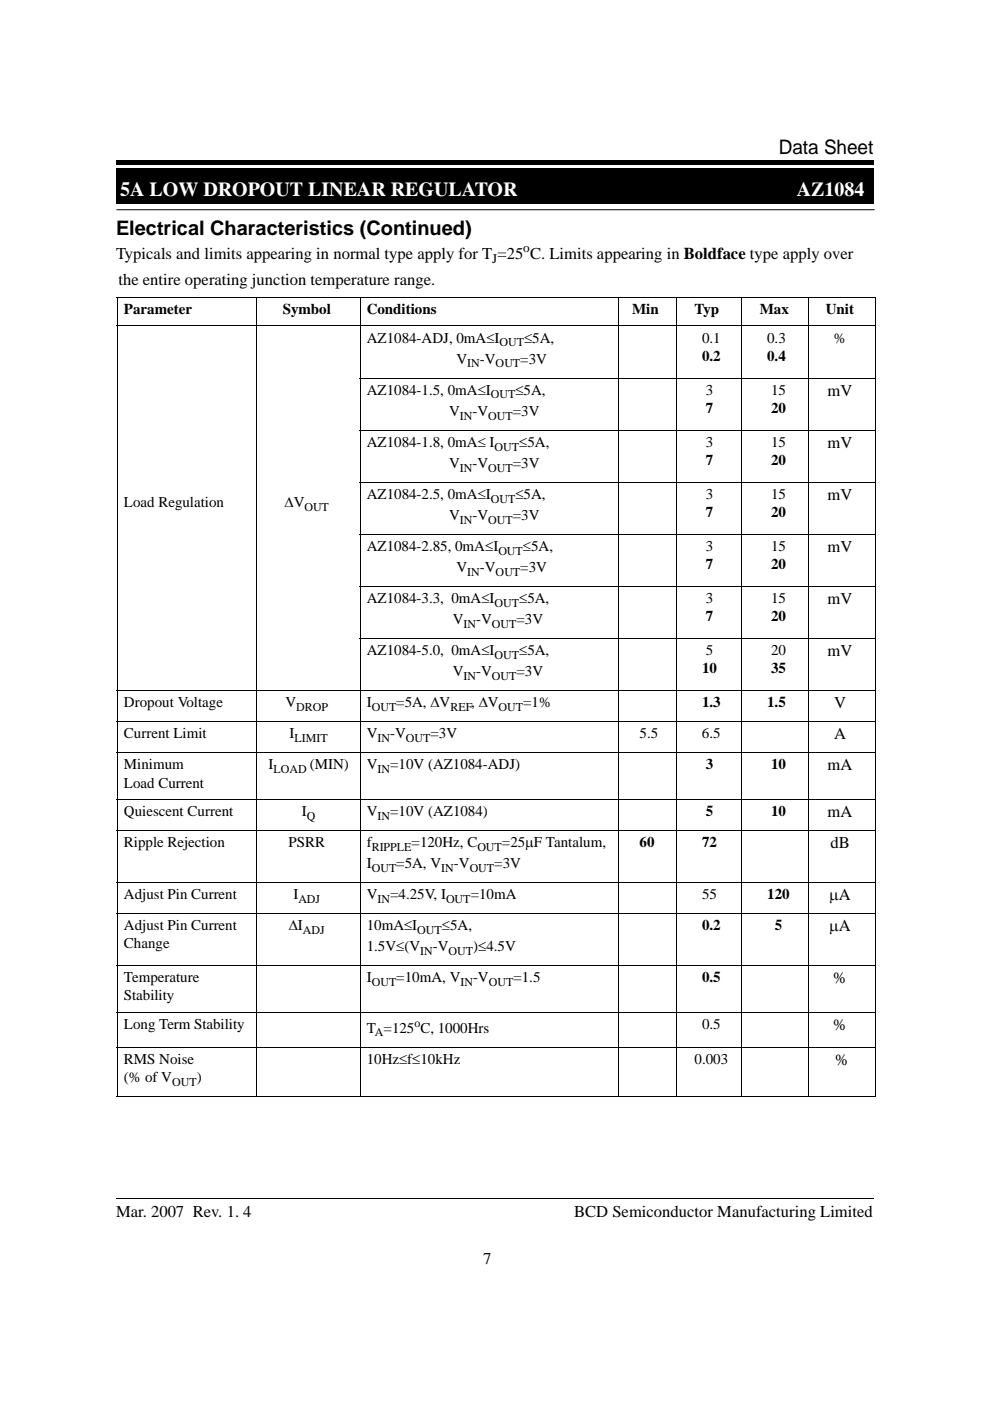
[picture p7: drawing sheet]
<svg xmlns="http://www.w3.org/2000/svg" width="210mm" height="297mm" viewBox="0 0 210 297" stroke-linecap="round" stroke-linejoin="round" font-family="sans-serif">
<defs><g id="words">
<g font-size="4.2">
<text x="165.1" y="32.6">Data Sheet</text>
<text x="24.6" y="49.7">Electrical Characteristics (Continued)</text>
</g>
<g font-size="4.2" fill="#fff">
<text x="25.5" y="41.6">5A LOW DROPOUT LINEAR REGULATOR</text>
<text x="169" y="41.6">AZ1084</text>
</g>
<g font-size="3.5">
<text x="24.6" y="54.9">Typicals and limits appearing in normal type apply for T =25 C. Limits appearing in Boldface type apply over</text>
<text x="25.1" y="60.4">the entire operating junction temperature range.</text>
<text x="175.5" y="83.9">mV</text>
<text x="175.5" y="95">mV</text>
<text x="175.5" y="106">mV</text>
<text x="175.5" y="117.1">mV</text>
<text x="175.5" y="128.1">mV</text>
<text x="175.5" y="139.1">mV</text>
<text x="176.8" y="150.2">V</text>
<text x="176.8" y="156.8">A</text>
<text x="175.5" y="163.3">mA</text>
<text x="175.5" y="173.2">mA</text>
<text x="176.1" y="179.8">dB</text>
<text x="175.8" y="190.8">µA</text>
<text x="175.8" y="197.4">µA</text>
<text x="176.7" y="208.4">%</text>
<text x="176.7" y="218.3">%</text>
<text x="177.1" y="225.8">%</text>
<text x="24.6" y="258">Mar. 2007 Rev. 1. 4</text>
<text x="121.7" y="258">BCD Semiconductor Manufacturing Limited</text>
<text x="102.4" y="268.1">7</text>
</g>
<g font-size="3.2">
<text x="26.3" y="66.6">Parameter</text>
<text x="59.9" y="66.6">Symbol</text>
<text x="77.8" y="66.6">Conditions</text>
<text x="134" y="66.6">Min</text>
<text x="147.3" y="66.6">Typ</text>
<text x="161.1" y="66.6">Max</text>
<text x="175.1" y="66.6">Unit</text>
<text x="77.8" y="72.6">AZ1084-ADJ, 0mA≤I</text>
<text x="96.8" y="77.1">V</text>
<text x="101.7" y="77.1">-V</text>
<text x="110.3" y="77.1">=3V</text>
<text x="111.1" y="72.6">≤5A,</text>
<text x="148.8" y="72.6">0.1</text>
<text x="148.8" y="76.5">0.2</text>
<text x="162.7" y="72.6">0.3</text>
<text x="162.7" y="76.5">0.4</text>
<text x="176.8" y="72.6">%</text>
<text x="77.8" y="83.7">AZ1084-1.5, 0mA≤I</text>
<text x="109.3" y="83.7">≤5A,</text>
<text x="149.6" y="83.7">3</text>
<text x="163.5" y="83.7">15</text>
<text x="95.2" y="88.1">V</text>
<text x="100.2" y="88.1">-V</text>
<text x="108.7" y="88.1">=3V</text>
<text x="149.6" y="87.6">7</text>
<text x="163.5" y="87.6">20</text>
<text x="77.8" y="94.7">AZ1084-1.8, 0mA≤ I</text>
<text x="110.1" y="94.7">≤5A,</text>
<text x="149.6" y="94.7">3</text>
<text x="163.5" y="94.7">15</text>
<text x="95.2" y="99.2">V</text>
<text x="100.2" y="99.2">-V</text>
<text x="108.7" y="99.2">=3V</text>
<text x="149.6" y="98.6">7</text>
<text x="163.5" y="98.6">20</text>
<text x="26.3" y="107.6">Load Regulation</text>
<text x="60.3" y="107.6">∆V</text>
<text x="77.8" y="105.8">AZ1084-2.5, 0mA≤I</text>
<text x="109.3" y="105.8">≤5A,</text>
<text x="149.6" y="105.8">3</text>
<text x="163.5" y="105.8">15</text>
<text x="95.2" y="110.2">V</text>
<text x="100.2" y="110.2">-V</text>
<text x="108.7" y="110.2">=3V</text>
<text x="149.6" y="109.6">7</text>
<text x="163.5" y="109.6">20</text>
<text x="77.8" y="116.8">AZ1084-2.85, 0mA≤I</text>
<text x="110.9" y="116.8">≤5A,</text>
<text x="149.6" y="116.8">3</text>
<text x="163.5" y="116.8">15</text>
<text x="96.8" y="121.3">V</text>
<text x="101.7" y="121.3">-V</text>
<text x="110.3" y="121.3">=3V</text>
<text x="149.6" y="120.7">7</text>
<text x="163.5" y="120.7">20</text>
<text x="77.8" y="127.8">AZ1084-3.3, 0mA≤I</text>
<text x="110.1" y="127.8">≤5A,</text>
<text x="149.6" y="127.8">3</text>
<text x="149.6" y="131.7">7</text>
<text x="163.5" y="127.8">15</text>
<text x="163.5" y="131.7">20</text>
<text x="96" y="132.3">V</text>
<text x="101" y="132.3">-V</text>
<text x="109.5" y="132.3">=3V</text>
<text x="77.8" y="138.9">AZ1084-5.0, 0mA≤I</text>
<text x="96" y="143.4">V</text>
<text x="101" y="143.4">-V</text>
<text x="109.5" y="143.4">=3V</text>
<text x="110.1" y="138.9">≤5A,</text>
<text x="148.8" y="142.8">10</text>
<text x="149.6" y="138.9">5</text>
<text x="163.5" y="138.9">20</text>
<text x="163.5" y="142.8">35</text>
<text x="26.3" y="149.9">Dropout Voltage</text>
<text x="60.5" y="149.9">V</text>
<text x="77.8" y="149.9">I</text>
<text x="84" y="149.9">=5A, ∆V</text>
<text x="99.9" y="149.9">, ∆V</text>
<text x="110.9" y="149.9">=1%</text>
<text x="148.8" y="149.9">1.3</text>
<text x="162.7" y="149.9">1.5</text>
<text x="26.3" y="156.5">Current Limit</text>
<text x="61.4" y="156.5">I</text>
<text x="77.8" y="156.5">V</text>
<text x="82.7" y="156.5">-V</text>
<text x="91.3" y="156.5">=3V</text>
<text x="135.6" y="156.5">5.5</text>
<text x="148.8" y="156.5">6.5</text>
<text x="26.3" y="163.1">Minimum</text>
<text x="26.3" y="167">Load Current</text>
<text x="57" y="163.1">I</text>
<text x="65.7" y="163.1">(MIN)</text>
<text x="77.8" y="163.1">V</text>
<text x="82.7" y="163.1">=10V (AZ1084-ADJ)</text>
<text x="149.6" y="163.1">3</text>
<text x="163.5" y="163.1">10</text>
<text x="26.3" y="173">Quiescent Current</text>
<text x="64" y="173">I</text>
<text x="77.8" y="173">V</text>
<text x="82.7" y="173">=10V (AZ1084)</text>
<text x="149.6" y="173">5</text>
<text x="163.5" y="173">10</text>
<text x="26.3" y="179.6">Ripple Rejection</text>
<text x="61.2" y="179.6">PSRR</text>
<text x="77.8" y="179.6">f</text>
<text x="87.3" y="179.6">=120Hz, C</text>
<text x="106.4" y="179.6">=25µF Tantalum,</text>
<text x="135.6" y="179.6">60</text>
<text x="148.8" y="179.6">72</text>
<text x="77.8" y="184">I</text>
<text x="84" y="184">=5A, V</text>
<text x="96.2" y="184">-V</text>
<text x="104.8" y="184">=3V</text>
<text x="26.3" y="190.6">Adjust Pin Current</text>
<text x="62.2" y="190.6">I</text>
<text x="77.8" y="190.6">V</text>
<text x="82.7" y="190.6">=4.25V, I</text>
<text x="99.8" y="190.6">=10mA</text>
<text x="148.8" y="190.6">55</text>
<text x="162.7" y="190.6">120</text>
<text x="26.3" y="197.2">Adjust Pin Current</text>
<text x="61.2" y="197.2">∆I</text>
<text x="77.8" y="197.2">10mA≤I</text>
<text x="93.7" y="197.2">≤5A,</text>
<text x="148.8" y="197.2">0.2</text>
<text x="164.3" y="197.2">5</text>
<text x="26.3" y="201.1">Change</text>
<text x="77.8" y="201.6">1.5V≤(V</text>
<text x="91.8" y="201.6">-V</text>
<text x="100.3" y="201.6">)≤4.5V</text>
<text x="26.3" y="208.2">Temperature</text>
<text x="77.8" y="208.2">I</text>
<text x="84" y="208.2">=10mA, V</text>
<text x="100.3" y="208.2">-V</text>
<text x="108.8" y="208.2">=1.5</text>
<text x="148.8" y="208.2">0.5</text>
<text x="26.3" y="212.1">Stability</text>
<text x="26.3" y="218.1">Long Term Stability</text>
<text x="77.8" y="218.9">T =125 C, 1000Hrs</text>
<text x="148.8" y="218.1">0.5</text>
<text x="26.3" y="225.5">RMS Noise</text>
<text x="77.8" y="225.5">10Hz≤f≤10kHz</text>
<text x="147.3" y="225.5">0.003</text>
<text x="26.3" y="229.4">(% of V</text>
<text x="41.7" y="229.4">)</text>
</g>
<g font-size="2.8">
<text x="111" y="53.5">o</text>
<text x="104.4" y="55.8">J</text>
</g>
<g font-size="2.5">
<text x="99.1" y="77.9">IN</text>
<text x="105.1" y="77.9">OUT</text>
<text x="105.9" y="73.4">OUT</text>
<text x="97.5" y="88.9">IN</text>
<text x="103.5" y="88.9">OUT</text>
<text x="104.1" y="84.5">OUT</text>
<text x="104.9" y="95.5">OUT</text>
<text x="97.5" y="100">IN</text>
<text x="103.5" y="100">OUT</text>
<text x="104.1" y="106.6">OUT</text>
<text x="64.6" y="108.4">OUT</text>
<text x="97.5" y="111">IN</text>
<text x="103.5" y="111">OUT</text>
<text x="105.7" y="117.6">OUT</text>
<text x="99.1" y="122.1">IN</text>
<text x="105.1" y="122.1">OUT</text>
<text x="104.9" y="128.7">OUT</text>
<text x="98.3" y="133.1">IN</text>
<text x="104.3" y="133.1">OUT</text>
<text x="104.9" y="139.7">OUT</text>
<text x="98.3" y="144.1">IN</text>
<text x="104.3" y="144.1">OUT</text>
<text x="62.8" y="150.7">DROP</text>
<text x="78.8" y="150.7">OUT</text>
<text x="95.5" y="150.7">REF</text>
<text x="105.7" y="150.7">OUT</text>
<text x="62.5" y="157.3">LIMIT</text>
<text x="80.1" y="157.3">IN</text>
<text x="86.1" y="157.3">OUT</text>
<text x="58" y="163.9">LOAD</text>
<text x="80.1" y="163.9">IN</text>
<text x="65.1" y="173.8">Q</text>
<text x="80.1" y="173.8">IN</text>
<text x="78.8" y="180.3">RIPPLE</text>
<text x="78.8" y="184.8">OUT</text>
<text x="93.6" y="184.8">IN</text>
<text x="99.6" y="184.8">OUT</text>
<text x="101.2" y="180.3">OUT</text>
<text x="63.3" y="191.4">ADJ</text>
<text x="80.1" y="191.4">IN</text>
<text x="94.6" y="191.4">OUT</text>
<text x="64.2" y="198">ADJ</text>
<text x="88.5" y="198">OUT</text>
<text x="89.1" y="202.4">IN</text>
<text x="95.1" y="202.4">OUT</text>
<text x="78.8" y="209">OUT</text>
<text x="97.6" y="209">IN</text>
<text x="103.6" y="209">OUT</text>
<text x="79.5" y="219.7">A</text>
<text x="87.9" y="217.7">o</text>
<text x="36.5" y="230.2">OUT</text>
</g>
</g></defs>
<path d="M24.6 33.9h.5v.9h-.5zM25.1 33.9h160.2v.9h-160.2zM24.7 35.7h160.5v7.5h-160.5z" fill="#000"/>
<path d="M24.7 43.2h160.5M24.7 44.5h160.7M24.7 43.2v-7.5h160.5v7.5" fill="none" stroke="#000" stroke-width=".21"/>
<path d="M23.4 8h35.1v25.2h-35.1z" fill="#fff"/>
<g fill="none" stroke="#000" stroke-width=".21">
<path d="M24.8 63.1h160.9M24.8 69.1h160.9M24.9 63.2v169.2M54.5 63v169.5M76.3 63v169.5M131 63v169.5M143.5 63v169.5M157.3 63v169.5M171.3 63v169.5M185.6 63.2v169.2M76.3 80.2h109.4M76.3 91.2h109.4"/>
<path d="M76.3 102.2h109.4M76.3 113.3h109.4M76.3 124.3h109.4M76.3 135.4h109.4M24.8 146.4h160.9M24.8 153h160.9M24.8 159.6h160.9M24.8 169.4h160.9M24.8 176h160.9M24.8 187.1h160.9M24.8 193.7h160.9M24.8 204.7h160.9"/>
<path d="M24.8 214.6h160.9M24.8 222h160.9M24.8 232.5h160.9M24.7 254h160.5"/>
</g>
<use href="#words"/>
</svg>
